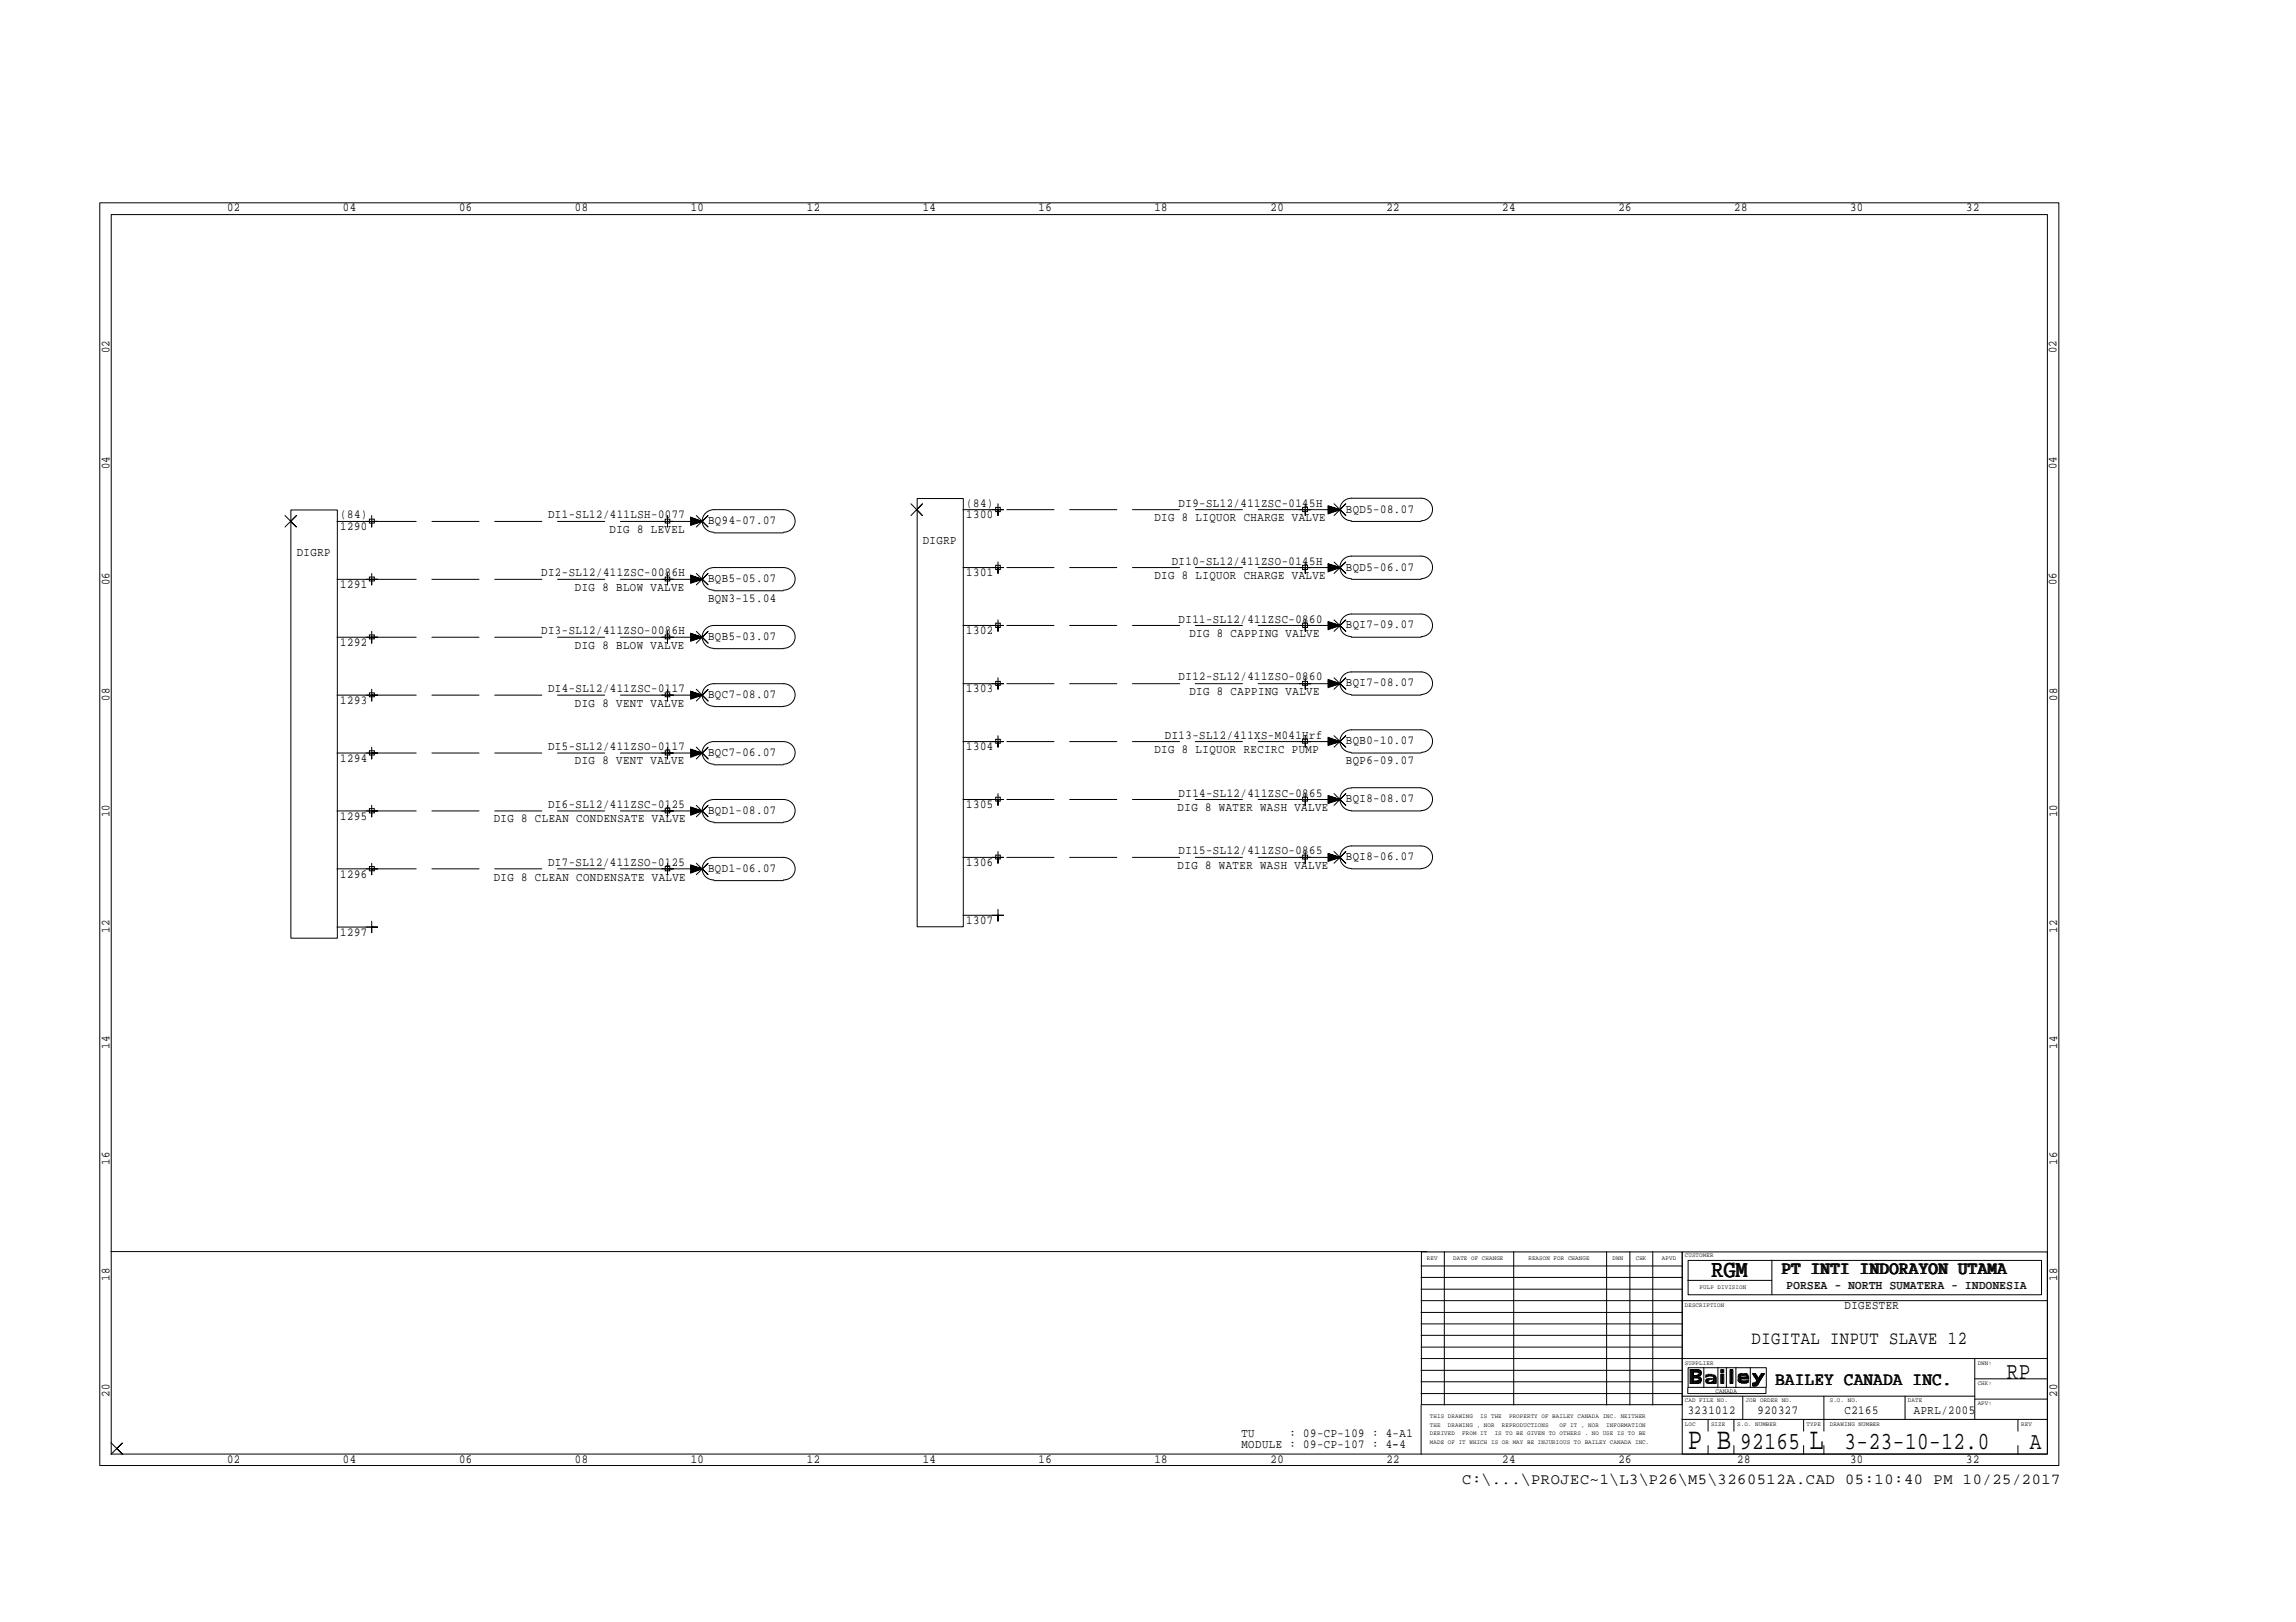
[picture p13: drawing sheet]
<svg xmlns="http://www.w3.org/2000/svg" width="297mm" height="210mm" viewBox="0 0 297 210" stroke-linecap="round" stroke-linejoin="round" font-family="sans-serif">
<defs><g id="words">
<g font-size="4">
<text x="218.4" y="187.5">P B</text>
<text x="234.1" y="187.5">L</text>
</g>
<g font-size="3.2">
<text x="221.4" y="165.3">RGM</text>
<text x="259.6" y="178.4">RP</text>
<text x="225.1" y="187.5">92165</text>
<text x="238.6" y="187.5">3-23-10-12.0</text>
<text x="262.6" y="187.5">A</text>
</g>
<g font-size="2.4">
<text x="230.6" y="164.9">PT INTI INDORAYON UTAMA</text>
<text x="226.6" y="173.9">DIGITAL INPUT SLAVE 12</text>
<text x="229.7" y="179.2">BAILEY CANADA INC.</text>
</g>
<text font-size="2" x="189.2" y="192">C:\...\PROJEC~1\L3\P26\M5\3260512A.CAD 05:10:40 PM 10/25/2017</text>
<g font-size="1.6">
<text x="29.4" y="27.3">02</text>
<text x="44.4" y="27.3">04</text>
<text x="59.4" y="27.3">06</text>
<text x="74.4" y="27.3">08</text>
<text x="89.4" y="27.3">10</text>
<text x="104.4" y="27.3">12</text>
<text x="119.4" y="27.3">14</text>
<text x="134.4" y="27.3">16</text>
<text x="149.3" y="27.3">18</text>
<text x="164.4" y="27.3">20</text>
<text x="179.4" y="27.3">22</text>
<text x="194.3" y="27.3">24</text>
<text x="209.4" y="27.3">26</text>
<text x="224.4" y="27.3">28</text>
<text x="239.3" y="27.3">30</text>
<text x="254.4" y="27.3">32</text>
<text x="14.2" y="45.7" transform="rotate(-90 14.2 45.7)">02</text>
<text x="266.1" y="45.7" transform="rotate(-90 266.1 45.7)">02</text>
<text x="14.2" y="60.7" transform="rotate(-90 14.2 60.7)">04</text>
<text x="125" y="65.6">(84)</text>
<text x="152.5" y="65.6">DI9-SL12/411ZSC-0145H</text>
<text x="266.1" y="60.7" transform="rotate(-90 266.1 60.7)">04</text>
<text x="38.4" y="72">DIGRP</text>
<text x="44" y="67.1">(84)</text>
<text x="44" y="68.6">1290</text>
<text x="70.9" y="67.1">DI1-SL12/411LSH-0077</text>
<text x="78.9" y="69">DIG 8 LEVEL</text>
<text x="91.6" y="67.8">BQ94-07.07</text>
<text x="119.4" y="70.4">DIGRP</text>
<text x="125" y="67.1">1300</text>
<text x="149.3" y="67.4">DIG 8 LIQUOR CHARGE VALVE</text>
<text x="174.1" y="66.3">BQD5-08.07</text>
<text x="14.2" y="75.7" transform="rotate(-90 14.2 75.7)">06</text>
<text x="44" y="76.1">1291</text>
<text x="70" y="74.6">DI2-SL12/411ZSC-0086H</text>
<text x="74.4" y="76.5">DIG 8 BLOW VALVE</text>
<text x="91.6" y="77.9">BQN3-15.04</text>
<text x="91.6" y="75.3">BQB5-05.07</text>
<text x="125" y="74.6">1301</text>
<text x="149.3" y="74.9">DIG 8 LIQUOR CHARGE VALVE</text>
<text x="151.6" y="73.1">DI10-SL12/411ZSO-0145H</text>
<text x="174.1" y="73.8">BQD5-06.07</text>
<text x="266.1" y="75.7" transform="rotate(-90 266.1 75.7)">06</text>
<text x="44" y="83.6">1292</text>
<text x="70" y="82.1">DI3-SL12/411ZSO-0086H</text>
<text x="74.4" y="83.9">DIG 8 BLOW VALVE</text>
<text x="91.6" y="82.8">BQB5-03.07</text>
<text x="125" y="82.1">1302</text>
<text x="152.5" y="80.6">DI11-SL12/411ZSC-0860</text>
<text x="153.9" y="82.5">DIG 8 CAPPING VALVE</text>
<text x="174.1" y="81.3">BQI7-09.07</text>
<text x="70.9" y="89.6">DI4-SL12/411ZSC-0117</text>
<text x="125" y="89.6">1303</text>
<text x="152.5" y="88.1">DI12-SL12/411ZSO-0860</text>
<text x="153.9" y="90">DIG 8 CAPPING VALVE</text>
<text x="174.1" y="88.8">BQI7-08.07</text>
<text x="14.2" y="90.7" transform="rotate(-90 14.2 90.7)">08</text>
<text x="44" y="91.1">1293</text>
<text x="74.4" y="91.4">DIG 8 VENT VALVE</text>
<text x="91.6" y="90.3">BQC7-08.07</text>
<text x="150.7" y="95.6">DI13-SL12/411XS-M041Hrf</text>
<text x="266.1" y="90.7" transform="rotate(-90 266.1 90.7)">08</text>
<text x="44" y="98.6">1294</text>
<text x="70.9" y="97.1">DI5-SL12/411ZSO-0117</text>
<text x="74.4" y="98.9">DIG 8 VENT VALVE</text>
<text x="91.6" y="97.8">BQC7-06.07</text>
<text x="125" y="97.1">1304</text>
<text x="149.3" y="97.5">DIG 8 LIQUOR RECIRC PUMP</text>
<text x="174.1" y="98.9">BQP6-09.07</text>
<text x="174.1" y="96.3">BQB0-10.07</text>
<text x="14.2" y="105.7" transform="rotate(-90 14.2 105.7)">10</text>
<text x="44" y="106.1">1295</text>
<text x="63.9" y="106.4">DIG 8 CLEAN CONDENSATE VALVE</text>
<text x="70.9" y="104.6">DI6-SL12/411ZSC-0125</text>
<text x="91.6" y="105.3">BQD1-08.07</text>
<text x="125" y="104.6">1305</text>
<text x="152.4" y="104.9">DIG 8 WATER WASH VALVE</text>
<text x="152.5" y="103.1">DI14-SL12/411ZSC-0865</text>
<text x="174.1" y="103.8">BQI8-08.07</text>
<text x="266.1" y="105.7" transform="rotate(-90 266.1 105.7)">10</text>
<text x="44" y="113.6">1296</text>
<text x="63.9" y="114">DIG 8 CLEAN CONDENSATE VALVE</text>
<text x="70.9" y="112.1">DI7-SL12/411ZSO-0125</text>
<text x="91.6" y="112.8">BQD1-06.07</text>
<text x="125" y="112.1">1306</text>
<text x="152.4" y="112.4">DIG 8 WATER WASH VALVE</text>
<text x="152.5" y="110.6">DI15-SL12/411ZSO-0865</text>
<text x="174.1" y="111.3">BQI8-06.07</text>
<text x="125" y="119.5">1307</text>
<text x="14.2" y="120.7" transform="rotate(-90 14.2 120.7)">12</text>
<text x="44" y="121.1">1297</text>
<text x="266.1" y="120.7" transform="rotate(-90 266.1 120.7)">12</text>
<text x="14.2" y="135.7" transform="rotate(-90 14.2 135.7)">14</text>
<text x="266.1" y="135.7" transform="rotate(-90 266.1 135.7)">14</text>
<text x="14.2" y="150.7" transform="rotate(-90 14.2 150.7)">16</text>
<text x="266.1" y="150.7" transform="rotate(-90 266.1 150.7)">16</text>
<text x="14.2" y="165.7" transform="rotate(-90 14.2 165.7)">18</text>
<text x="231.2" y="166.8">PORSEA - NORTH SUMATERA - INDONESIA</text>
<text x="266.1" y="165.7" transform="rotate(-90 266.1 165.7)">18</text>
<text x="238.6" y="169.4">DIGESTER</text>
<text x="14.2" y="180.7" transform="rotate(-90 14.2 180.7)">20</text>
<text x="160.6" y="185.9">TU</text>
<text x="166.8" y="185.9">: 09-CP-109 : 4-A1</text>
<text x="218.4" y="182.9">3231012</text>
<text x="227.4" y="182.9">920327</text>
<text x="238.6" y="182.9">C2165</text>
<text x="247.6" y="182.9">APRL/2005</text>
<text x="266.1" y="180.7" transform="rotate(-90 266.1 180.7)">20</text>
<text x="29.4" y="189.3">02</text>
<text x="44.4" y="189.3">04</text>
<text x="59.4" y="189.3">06</text>
<text x="74.4" y="189.3">08</text>
<text x="89.4" y="189.3">10</text>
<text x="104.4" y="189.3">12</text>
<text x="119.4" y="189.3">14</text>
<text x="134.4" y="189.3">16</text>
<text x="149.3" y="189.3">18</text>
<text x="160.6" y="187.4">MODULE : 09-CP-107 : 4-4</text>
<text x="164.4" y="189.3">20</text>
<text x="179.4" y="189.3">22</text>
<text x="180.1" y="187.4">-</text>
<text x="194.3" y="189.3">24</text>
<text x="209.4" y="189.3">26</text>
<text x="224.7" y="189.3">28</text>
<text x="239.3" y="189.3">30</text>
<text x="254.4" y="189.3">32</text>
</g>
<g font-size=".8">
<text x="184.6" y="163.1">REV</text>
<text x="188" y="163.1">DATE OF CHANGE</text>
<text x="197.7" y="163.1">REASON FOR CHANGE</text>
<text x="208.6" y="163.1">DWN</text>
<text x="211.6" y="163.1">CHK</text>
<text x="215" y="163.1">APVD</text>
<text x="218" y="162.7">CUSTOMER</text>
<text x="219.9" y="166.8">PULP DIVISION</text>
<text x="218" y="169.1">DESCRIPTION</text>
<text x="218" y="176.6">SUPPLIER</text>
<text x="255.9" y="179.2">CHK:</text>
<text x="255.9" y="176.6">DWN:</text>
<text x="185" y="185.8">DERIVED</text>
<text x="185" y="184.6">THE</text>
<text x="185" y="183.5">THIS DRAWING</text>
<text x="187.3" y="184.6">DRAWING , NOR</text>
<text x="189.2" y="185.8">FROM IT</text>
<text x="191.5" y="183.5">IS THE</text>
<text x="193.4" y="185.8">IS TO BE GIVEN TO OTHERS . NO USE IS TO BE</text>
<text x="194.3" y="184.6">REPRODUCTIONS</text>
<text x="195.2" y="183.5">PROPERTY OF BAILEY CANADA INC. NEITHER</text>
<text x="201.8" y="184.6">OF IT , NOR</text>
<text x="207.8" y="184.6">INFORMATION</text>
<text x="218" y="184.5">LOC</text>
<text x="218" y="181.5">CAD FILE NO.</text>
<text x="221.4" y="184.5">SIZE</text>
<text x="222" y="180.2">CANADA</text>
<text x="224.7" y="184.5">S.O. NUMBER</text>
<text x="225.8" y="181.5">JOB ORDER NO.</text>
<text x="233.7" y="184.5">TYPE</text>
<text x="236.7" y="184.5">DRAWING NUMBER</text>
<text x="236.7" y="181.5">S.O. NO.</text>
<text x="246.8" y="181.5">DATE</text>
<text x="255.9" y="181.9">APV:</text>
<text x="261.5" y="184.5">REV</text>
<text x="185" y="186.9">MADE OF IT WHICH IS OR MAY BE INJURIOUS TO BAILEY CANADA INC.</text>
</g>
</g></defs>
<g fill="none" stroke="#000" stroke-width=".13">
<path d="M12.9 26.2h253.5v163.5h-253.5zM14.4 27.8h250.5v160.4h-250.5zM36.9 66.7l1.5 1.5-.8-.7 .8-.8-1.5 1.5M37.6 66h6v55.4h-6zM43.6 67.5h4.5M43.6 75h4.5M47.8 67.2h.6v.5h-.6zM47.8 74.7h.6v.5h-.6zM48.1 66.7v1.5v-.7h.7h-1.4M48.1 74.2v1.5v-.7h.7h-1.4M86.1 67.2h.6v.5h-.6zM86.1 74.7h.6v.5h-.6z"/>
<path d="M86.4 66.7v1.5v-.7h.7h-1.5M86.4 74.2v1.5v-.7h.7h-1.5M89.4 67.8l1.4-.3-1.4 .4M89.4 67.7l1.4-.2-1.4 .3M89.4 67.5h1.4l-1.4 .1M89.4 67.4l1.4 .1h-1.4M89.4 67.2l1.4 .3-1.4-.2M89.4 67.1l1.4 .4-1.4-.3M89.4 67l1.4 .5-1.4 .5v-1.1l1.4 .6h-4.4M89.4 75.4l1.4-.4-1.4 .4M89.4 75.2l1.4-.2-1.4 .3M89.4 75.1l1.4-.1-1.4 .1"/>
<path d="M89.4 74.9l1.4 .1h-1.4M89.4 74.7l1.4 .3-1.4-.2M89.4 74.6l1.4 .4-1.4-.3M89.4 74.5l1.4 .5-1.4 .5v-1.1l1.4 .6h-4.4M90.1 66.7l1.5 1.5-.8-.7 .8-.8-1.5 1.5M90.1 74.2l1.5 1.5-.8-.7 .8-.8-1.5 1.5M92.4 68.9a1.46 1.46 0 0 1-1.6-1.5 1.46 1.46 0 0 1 1.6-1.4h8.9a1.46 1.46 0 0 1 1.6 1.4 1.46 1.46 0 0 1-1.6 1.5M92.4 76.4a1.46 1.46 0 0 1-1.6-1.5 1.46 1.46 0 0 1 1.6-1.5h8.9a1.46 1.46 0 0 1 1.6 1.5 1.46 1.46 0 0 1-1.6 1.5M92.4 69h8.9M92.4 76.5h8.9M117.9 65.2l1.4 1.5-.7-.7 .7-.8-1.4 1.5M118.7 64.5h5.9v55.4h-5.9z"/>
<path d="M124.6 66h4.5M124.6 73.4h4.5M128.8 65.7h.6v.5h-.6zM128.8 73.2h.6v.5h-.6zM129.1 65.2v1.5v-.7h.7h-1.4M129.1 72.7v1.5v-.8h.7h-1.4M168.5 73.2h.7v.5h-.7zM168.5 65.7h.7v.5h-.7zM168.9 72.7v1.5v-.8h.7h-1.5M168.9 65.2v1.5v-.7h.7h-1.5M171.8 73.8l1.6-.4-1.6 .5M171.8 73.7l1.6-.3-1.6 .3"/>
<path d="M171.8 73.5l1.6-.1-1.6 .2M171.8 73.4h1.6h-1.6M171.8 73.2l1.6 .2-1.6-.1M171.8 73.1l1.6 .3-1.6-.2M171.8 73l1.6 .4-1.6 .6v-1.1l1.6 .5h-4.5M171.8 66.3l1.6-.3-1.6 .4M171.8 66.2l1.6-.2-1.6 .3M171.8 66h1.6l-1.6 .1M171.8 65.9l1.6 .1h-1.6M171.8 65.7l1.6 .3-1.6-.2M171.8 65.6l1.6 .4-1.6-.3M171.8 65.5l1.6 .5-1.6 .5v-1.1l1.6 .6h-4.5"/>
<path d="M172.6 72.7l1.5 1.5-.7-.8 .7-.7-1.5 1.5M172.6 65.2l1.5 1.5-.7-.7 .7-.8-1.5 1.5M174.8 74.9a1.46 1.46 0 0 1-1.4-1.5 1.46 1.46 0 0 1 1.4-1.4h9.1a1.46 1.46 0 0 1 1.4 1.4 1.46 1.46 0 0 1-1.4 1.5M174.8 67.4a1.46 1.46 0 0 1-1.4-1.5 1.46 1.46 0 0 1 1.4-1.4h9.1a1.46 1.46 0 0 1 1.4 1.4 1.46 1.46 0 0 1-1.4 1.5M174.8 67.5h9.1M174.8 75h9.1M43.6 82.5h4.5M43.6 90h4.5M43.6 97.5h4.5M47.8 82.2h.6v.5h-.6zM47.8 89.7h.6v.5h-.6zM47.8 97.2h.6v.5h-.6z"/>
<path d="M48.1 81.7v1.5v-.7h.7h-1.4M48.1 89.2v1.5v-.7h.7h-1.4M48.1 96.7v1.5v-.7h.7h-1.4M86.1 82.2h.6v.5h-.6zM86.1 89.7h.6v.5h-.6zM86.1 97.2h.6v.5h-.6zM86.4 81.7v1.5v-.7h.7h-1.5M86.4 89.2v1.5v-.7h.7h-1.5M86.4 96.7v1.5v-.7h.7h-1.5M89.4 82.8l1.4-.3-1.4 .4M89.4 82.7l1.4-.2-1.4 .3M89.4 82.5h1.4l-1.4 .1"/>
<path d="M89.4 82.4l1.4 .1h-1.4M89.4 82.3l1.4 .2-1.4-.2M89.4 82.1l1.4 .4-1.4-.3M89.4 82l1.4 .5-1.4 .5v-1l1.4 .5h-4.4M89.4 90.3l1.4-.3-1.4 .4M89.4 90.2l1.4-.2-1.4 .3M89.4 90h1.4l-1.4 .1M89.4 89.9l1.4 .1h-1.4M89.4 89.7l1.4 .3-1.4-.2M89.4 89.6l1.4 .4-1.4-.3M89.4 89.5l1.4 .5-1.4 .5v-1l1.4 .5h-4.4M89.4 97.8l1.4-.3-1.4 .4"/>
<path d="M89.4 97.7l1.4-.2-1.4 .2M89.4 97.5h1.4l-1.4 .1M89.4 97.4l1.4 .1h-1.4M89.4 97.2l1.4 .3-1.4-.2M89.4 97.1l1.4 .4-1.4-.3M89.4 97l1.4 .5-1.4 .5v-1.1l1.4 .6h-4.4M90.1 81.7l1.5 1.5-.8-.7 .8-.8-1.5 1.5M90.1 89.2l1.5 1.5-.8-.7 .8-.8-1.5 1.5M90.1 96.7l1.5 1.5-.8-.7 .8-.8-1.5 1.5M92.4 83.9a1.48 1.48 0 0 1-1.6-1.5 1.48 1.48 0 0 1 1.6-1.5h8.9a1.48 1.48 0 0 1 1.6 1.5 1.48 1.48 0 0 1-1.6 1.5M92.4 91.4a1.46 1.46 0 0 1-1.6-1.5 1.46 1.46 0 0 1 1.6-1.4h8.9a1.46 1.46 0 0 1 1.6 1.4 1.46 1.46 0 0 1-1.6 1.5M92.4 98.9a1.46 1.46 0 0 1-1.6-1.5 1.46 1.46 0 0 1 1.6-1.4h8.9a1.46 1.46 0 0 1 1.6 1.4 1.46 1.46 0 0 1-1.6 1.5"/>
<path d="M92.4 83.9h8.9M92.4 91.4h8.9M92.4 99h8.9M124.6 80.9h4.5M124.6 88.5h4.5M124.6 96h4.5M128.8 80.6h.6v.6h-.6zM128.8 88.2h.6v.5h-.6zM128.8 95.7h.6v.5h-.6zM129.1 80.2v1.5v-.8h.7h-1.4M129.1 87.7v1.5v-.7h.7h-1.4M129.1 95.2v1.5v-.7h.7h-1.4"/>
<path d="M168.5 80.6h.7v.6h-.7zM168.5 88.2h.7v.5h-.7zM168.5 95.7h.7v.5h-.7zM168.9 80.2v1.5v-.8h.7h-1.5M168.9 87.7v1.5v-.7h.7h-1.5M168.9 95.2v1.5v-.7h.7h-1.5M171.8 81.3l1.6-.4-1.6 .5M171.8 81.2l1.6-.3-1.6 .4M171.8 81l1.6-.1-1.6 .2M171.8 80.9h1.6h-1.6M171.8 80.7l1.6 .2-1.6-.1M171.8 80.6l1.6 .3-1.6-.3"/>
<path d="M171.8 80.5l1.6 .4-1.6 .6v-1.1l1.6 .5h-4.5M171.8 88.8l1.6-.3-1.6 .4M171.8 88.7l1.6-.2-1.6 .3M171.8 88.5h1.6l-1.6 .1M171.8 88.4l1.6 .1h-1.6M171.8 88.2l1.6 .3-1.6-.2M171.8 88.1l1.6 .4-1.6-.3M171.8 88l1.6 .5-1.6 .5v-1.1l1.6 .6h-4.5M171.8 96.4l1.6-.4-1.6 .4M171.8 96.2l1.6-.2-1.6 .3M171.8 96.1l1.6-.1-1.6 .1M171.8 95.9l1.6 .1h-1.6"/>
<path d="M171.8 95.7l1.6 .3-1.6-.2M171.8 95.6l1.6 .4-1.6-.3M171.8 95.5l1.6 .5-1.6 .5v-1.1l1.6 .6h-4.5M172.6 80.2l1.5 1.5-.7-.8 .7-.7-1.5 1.5M172.6 87.7l1.5 1.5-.7-.7 .7-.8-1.5 1.5M172.6 95.2l1.5 1.5-.7-.7 .7-.8-1.5 1.5M174.8 82.4a1.46 1.46 0 0 1-1.4-1.5 1.46 1.46 0 0 1 1.4-1.4h9.1a1.46 1.46 0 0 1 1.4 1.4 1.46 1.46 0 0 1-1.4 1.5M174.8 89.9a1.46 1.46 0 0 1-1.4-1.5 1.46 1.46 0 0 1 1.4-1.4h9.1a1.46 1.46 0 0 1 1.4 1.4 1.46 1.46 0 0 1-1.4 1.5M174.8 97.4a1.46 1.46 0 0 1-1.4-1.5 1.46 1.46 0 0 1 1.4-1.5h9.1a1.46 1.46 0 0 1 1.4 1.5 1.46 1.46 0 0 1-1.4 1.5M174.8 82.5h9.1M174.8 90h9.1M174.8 97.5h9.1"/>
<path d="M43.6 112.4h4.5M43.6 104.9h4.5M43.6 120h4.5M47.8 104.6h.6v.6h-.6zM47.8 112.1h.6v.6h-.6zM48.1 104.2v1.5v-.8h.7h-1.4M48.1 111.7v1.5v-.8h.7h-1.4M48.1 119.2v1.5v-.7h.7h-1.4M86.1 104.6h.6v.6h-.6zM86.1 112.1h.6v.6h-.6zM86.4 104.2v1.5v-.8h.7h-1.5M86.4 111.7v1.5v-.8h.7h-1.5"/>
<path d="M89.4 105.3l1.4-.4-1.4 .5M89.4 105.2l1.4-.3-1.4 .3M89.4 105l1.4-.1-1.4 .2M89.4 104.9h1.4h-1.4M89.4 104.7l1.4 .2-1.4-.1M89.4 104.6l1.4 .3-1.4-.3M89.4 104.5l1.4 .4-1.4 .6v-1.1l1.4 .5h-4.4M89.4 112.8l1.4-.4-1.4 .5M89.4 112.7l1.4-.3-1.4 .4M89.4 112.5l1.4-.1-1.4 .2M89.4 112.4h1.4h-1.4M89.4 112.2l1.4 .2-1.4-.1"/>
<path d="M89.4 112.1l1.4 .3-1.4-.3M89.4 112l1.4 .4-1.4 .6v-1.1l1.4 .5h-4.4M90.1 104.2l1.5 1.5-.8-.8 .8-.7-1.5 1.5M90.1 111.7l1.5 1.5-.8-.8 .8-.7-1.5 1.5M92.4 106.4a1.46 1.46 0 0 1-1.6-1.5 1.46 1.46 0 0 1 1.6-1.4h8.9a1.46 1.46 0 0 1 1.6 1.4 1.46 1.46 0 0 1-1.6 1.5M92.4 113.9a1.46 1.46 0 0 1-1.6-1.5 1.46 1.46 0 0 1 1.6-1.4h8.9a1.46 1.46 0 0 1 1.6 1.4 1.46 1.46 0 0 1-1.6 1.5M92.4 106.5h8.9M92.4 114h8.9M124.6 111h4.5M124.6 103.5h4.5M124.6 118.4h4.5M128.8 103.2h.6v.5h-.6z"/>
<path d="M128.8 110.7h.6v.5h-.6zM129.1 102.7v1.5v-.7h.7h-1.4M129.1 110.2v1.5v-.7h.7h-1.4M129.1 117.7v1.5v-.8h.7h-1.4M168.5 110.7h.7v.5h-.7zM168.5 103.2h.7v.5h-.7zM168.9 110.2v1.5v-.7h.7h-1.5M168.9 102.7v1.5v-.7h.7h-1.5M171.8 111.3l1.6-.3-1.6 .4M171.8 111.2l1.6-.2-1.6 .3M171.8 111h1.6l-1.6 .1M171.8 110.9l1.6 .1h-1.6"/>
<path d="M171.8 110.7l1.6 .3-1.6-.2M171.8 110.6l1.6 .4-1.6-.3M171.8 110.5l1.6 .5-1.6 .5v-1.1l1.6 .6h-4.5M171.8 103.8l1.6-.3-1.6 .4M171.8 103.7l1.6-.2-1.6 .3M171.8 103.5h1.6l-1.6 .1M171.8 103.4l1.6 .1h-1.6M171.8 103.3l1.6 .2-1.6-.2M171.8 103.1l1.6 .4-1.6-.3M171.8 103l1.6 .5-1.6 .5v-1l1.6 .5h-4.5M172.6 110.2l1.5 1.5-.7-.7 .7-.8-1.5 1.5M172.6 102.7l1.5 1.5-.7-.7 .7-.8-1.5 1.5"/>
<path d="M174.8 112.4a1.46 1.46 0 0 1-1.4-1.5 1.46 1.46 0 0 1 1.4-1.4h9.1a1.46 1.46 0 0 1 1.4 1.4 1.46 1.46 0 0 1-1.4 1.5M174.8 102a1.46 1.46 0 0 0-1.4 1.4 1.46 1.46 0 0 0 1.4 1.5M174.8 112.4h9.1M174.8 101.9h9.1M174.8 104.9h9.1M183.9 102a1.46 1.46 0 0 1 1.4 1.4 1.46 1.46 0 0 1-1.4 1.5M14.3 162h170.3M183.9 178.8h33.7M183.9 177.3h33.7M183.9 175.8h80.9M183.9 174.3h33.7M183.9 172.8h33.7"/>
<path d="M183.9 171.3h33.7M183.9 169.8h33.7M183.9 168.3h80.9M183.9 166.8h33.7M183.9 165.3h33.7M183.9 163.8h33.7M183.9 162h33.7v19.8h-33.7zM186.9 162v19.8M195.8 162v19.8M207.9 162v19.8M210.9 162v19.8M213.8 162v19.8"/>
<path d="M217.6 162h47.3v26.2h-47.3zM218.4 179.6v.7h10.1v-.7M218.4 165.7h10.8M218.4 163.1h45.7v4.5h-45.7zM218.4 177h10.1v2.5h-10.1zM218.7 177.2v1.8M218.8 177.2v1.8M218.9 177.2v1.8M219 177.2v1.8M219.1 177.2v1.8M219.2 177.2v.3M219.2 178v.3"/>
<path d="M219.2 178.7v.3M219.3 177.2v.3M219.3 178v.3M219.3 178.7v.3M219.4 177.2v.3M219.4 178v.3M219.4 178.7v.3M219.5 177.2v.3M219.5 178v.3M219.5 178.7v.3M219.6 177.5h-.5v.5h.5v.3M219.6 178.3h-.5v.4h.5v.3"/>
<path d="M219.6 178.3l.2 .2v.1h-.2M219.6 177.5l.2 .2v.2h-.2M219.6 177.2v.3M219.7 178.1a.43 .43 0 0 1 .4 .5 .43 .43 0 0 1-.5 .4M219.7 177.2a.41 .41 0 0 1 .4 .5 .41 .41 0 0 1-.5 .4M219.7 177.2h-1.1v1.8h1.1v-.3M219.7 177.2v.3M219.7 178v.3M219.7 177.2v.4M219.7 177.9v.5M219.7 178.7v.3M219.8 177.3v.8"/>
<path d="M219.8 178.2v.8M219.9 177.3v.8M219.9 178.2v.8M220 177.4v.7M220 178.3v.7M220 177.5v.4M220 178.4v.4M220.4 177v2.6M220.7 178.9l.5 .1M220.7 178.5v.4M220.8 178.9l-.1-.2 .2-.3v.6M220.8 177.9v.2"/>
<path d="M220.8 178.4v.6M220.9 177.9v.2M221 177.8v.3M221 178.4v.2M221 178.9v.1M221.1 178.6l-.2 .1 .2 .1M221.1 177.8v.3M221.1 178.4v.2M221.1 178.9v.1M221.2 177.8v.2M221.2 178.4v.1M221.2 178.9v.1"/>
<path d="M221.3 177.8v.3M221.3 178.4v.1M221.3 178.9v.1M221.4 179v-.1v.1M221.4 177.8v.3M221.4 178.4v.1M221.5 177.8v.3M221.5 178.4v.1M221.5 178.8v.2M221.6 177.9v.2M221.6 178.4h.1M221.6 178.8v.2"/>
<path d="M221.7 179v-.3l-.7 .2v.1M221.7 179h-.5M221.7 177.9v.2M221.7 178.4v.1M221.7 178.5l-.1 .3M221.7 177.9v.2h-.4l-.6 .1v-.3v.2M221.7 178l.2 .1 .1 .1M221.7 178.3v.7M221.8 178.1l-.1 .2M221.8 177.9v1.1M221.9 178v1M222 178.1v.9"/>
<path d="M222 178.2v.8h-.3M222.2 177v2.6M222.6 177.2h.4v.4h-.4zM222.6 177.8h.4v1.2h-.4zM222.7 177.2v.4M222.7 177.8v1.2M222.8 177.2v.4M222.8 177.8v1.2M222.9 177.2v.4M222.9 177.8v1.2M223.3 177v2.6M223.8 177.2h.4v1.8h-.4z"/>
<path d="M223.9 177.2v1.8M224 177.2v1.8M224.1 177.2v1.8M224.6 177v2.6M225 177.9v.8M225 177.8h.4v.1M225 177.8l-.1 .3v.5M225 177.8v1M225.1 177.8v1.1l-.3-.3M225.1 178.4a.6 .6 0 0 0 .7 .3v.3M225.1 178.9l.5 .1 .5-.1M225.1 178v.2"/>
<path d="M225.2 178.2h.7v.2M225.2 177.8v1.1M225.3 177.8v.2M225.3 178.2v.2M225.3 178.6v.4M225.3 178.1h.5M225.3 177.8v.1M225.3 178.7v.3M225.4 178.2v.2M225.4 178.7v.3M225.5 177.8v.1M225.5 178.2v.2"/>
<path d="M225.5 178.7v.3M225.6 177.8v.1M225.6 178.2v.2M225.6 178.8v.2M225.7 177.8v.1M225.7 178.2v.2M225.7 178.7v.3M225.8 177.9v-.1h.3v.6M225.8 178.2v.2M225.8 177.8v.2M225.8 178.7v.3M225.9 177.8v.3"/>
<path d="M225.9 178.7v.3M226 177.8v.6M226 178.7v.3M226 177.9l.1 .2v.1M226.1 178.7v.2M226.1 177.9v.5M226.2 178.6l-.6 .1M226.2 178.1v.3h-1M226.2 178.6l-.1 .3M226.4 177v2.6M226.7 179h.3v.4M226.7 179v.4h.3"/>
<path d="M226.7 179h.5M226.8 177.8v.1M226.8 179v.4M226.9 177.8v.2M226.9 179v.4M226.9 177.8v.3M227 178.9l.3-.2v.6M227 177.8v.4M227.1 177.8v.6M227.1 179v.4M227.1 177.8h-.4l.8 1.2M227.1 177.8l.4 .6"/>
<path d="M227.2 177.9v.5M227.2 178.9v.5M227.3 178v.6M227.3 178.1v1.1M227.5 178.4v.6M227.5 179l-.2 .3-.3 .1M227.6 178.3v.6M227.6 178.1v.6M227.7 178v.6M227.8 177.9v.6M227.9 177.8v.6M227.9 177.8h.4l-.9 1.3v-.9"/>
<path d="M227.9 177.8l-.4 .6M227.9 177.8v.4M228 177.8v.3M228.1 177.8v.2M228.2 177.8v.1M229.2 163.1v4.5M255.5 178.4h9.3M255.5 175.8v7.9M14.3 186.7l1.6 1.5-.8-.7 .8-.8-1.6 1.5M183.9 181.8v6.4M183.9 180.3h33.7M217.6 180.7h37.9"/>
<path d="M217.6 183.7h47.2M221 183.7v1.5M221 187.1v1.1M224.3 183.7v1.5M224.3 187.1v1.1M225.5 180.7v3M233.3 183.7v1.5M233.3 187.1v1.1M236 180.7v4.5M236 187.1v1.1M246.5 180.7v3M255.5 181.1h9.3"/>
<path d="M261.1 183.7v1.5M261.1 187.1v1.1"/>
</g>
<g fill="none" stroke="#000" stroke-width=".13" stroke-dasharray="6.1 2">
<path d="M86.4 75h-38.3M86.4 67.5h-38.3M168.9 73.4h-39.8M168.9 66h-39.8M86.4 97.5h-38.3M86.4 90h-38.3M86.4 82.5h-38.3M168.9 96h-39.8M168.9 88.5h-39.8M168.9 80.9h-39.8M86.4 112.4h-38.3M86.4 104.9h-38.3"/>
<path d="M168.9 111h-39.8M168.9 103.5h-39.8"/>
</g>
<use href="#words"/>
</svg>
